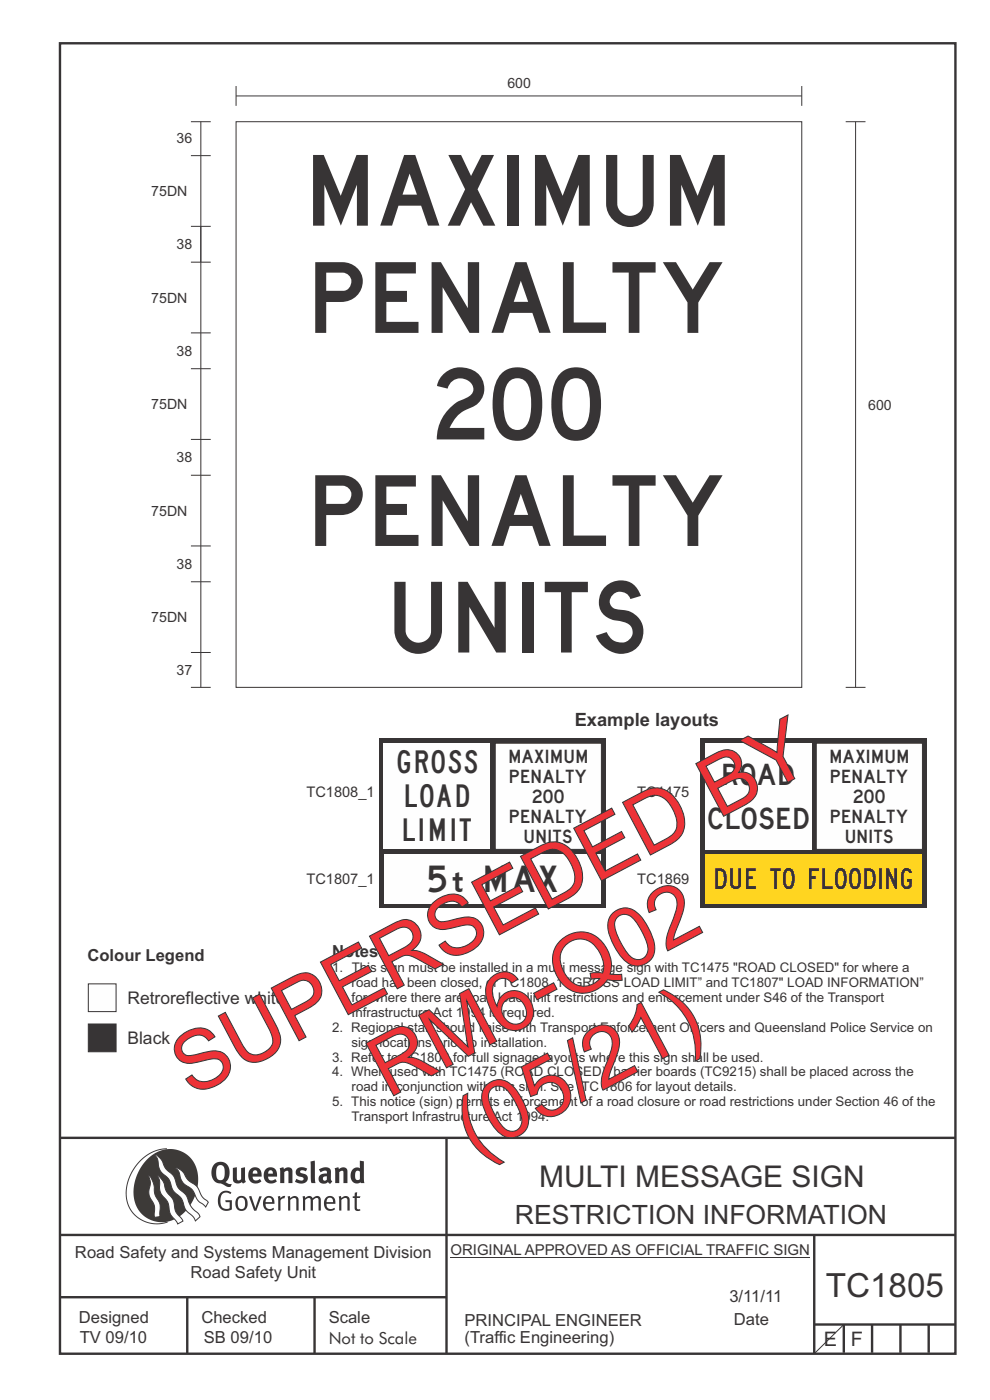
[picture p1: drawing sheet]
<svg xmlns="http://www.w3.org/2000/svg" width="210mm" height="297mm" viewBox="0 0 210 297" stroke-linecap="round" stroke-linejoin="round" font-family="sans-serif">
<defs><g id="words">
<g font-size="17.6" fill="#ed3237">
<text x="40.6" y="232.9" transform="rotate(-28 40.6 232.9)">SUPERSEDED BY</text>
<text x="82.3" y="233.1" transform="rotate(-28 82.3 233.1)">RM6-Q02</text>
<text x="100.6" y="245.7" transform="rotate(-28 100.6 245.7)">(05/21)</text>
</g>
<g font-size="15" fill="#373435">
<text x="66.4" y="47.9">MAXIMUM</text>
<text x="66.9" y="70.6">PENALTY</text>
<text x="92.7" y="93.2">200</text>
<text x="66.9" y="115.8">PENALTY</text>
<text x="83.7" y="138.4">UNITS</text>
</g>
<text font-size="7.1" fill="#373435" x="175.1" y="275.2">TC1805</text>
<text font-size="6.3" fill="#373435" x="114.4" y="251.8">MULTI MESSAGE SIGN</text>
<g font-size="5.6" fill="#373435">
<text x="90.9" y="189.2">5</text>
<text x="103" y="189.2">MAX</text>
<text x="109.2" y="259.6">RESTRICTION INFORMATION</text>
</g>
<g font-size="4.8" fill="#373435">
<text x="84.4" y="164.1">GROSS</text>
<text x="86.1" y="171.3">LOAD</text>
<text x="85.6" y="178.5">LIMIT</text>
</g>
<g font-size="4.5" fill="#373435">
<text x="153.5" y="166.5">ROAD</text>
<text x="150.3" y="175.9">CLOSED</text>
</g>
<text font-size="4.4" fill="#373435" x="151.8" y="188.6">DUE TO FLOODING</text>
<g font-size="4.2" fill="#373435">
<text x="96.1" y="189.3">t</text>
<text x="174.7" y="285.6">E</text>
<text x="180.5" y="285.6">F</text>
</g>
<text font-size="3.9" fill="#373435" x="121.9" y="154">Example layouts</text>
<g font-size="3.7" fill="#373435">
<text x="27" y="213">Retroreflective white</text>
<text x="27" y="221.5">Black</text>
</g>
<g font-size="3.5" fill="#373435">
<text x="18.5" y="203.9">Colour Legend</text>
<text x="70.5" y="203">Notes:</text>
<text x="15.9" y="266.8">Road Safety and Systems Management Division</text>
<text x="40.4" y="271.1">Road Safety Unit</text>
<text x="16.7" y="280.6">Designed</text>
<text x="42.7" y="280.6">Checked</text>
<text x="69.7" y="280.6">Scale</text>
<text x="98.5" y="281.3">PRINCIPAL ENGINEER</text>
<text x="154.7" y="276.2">3/11/11</text>
<text x="155.7" y="281.2">Date</text>
<text x="16.9" y="284.8">TV 09/10</text>
<text x="43.2" y="284.8">SB 09/10</text>
<text x="69.7" y="285.2">Not to Scale</text>
<text x="98.5" y="284.8">(Traffic Engineering)</text>
</g>
<text font-size="3.2" fill="#373435" x="95.5" y="266.3">ORIGINAL APPROVED AS OFFICIAL TRAFFIC SIGN</text>
<g font-size="3.1" fill="#373435">
<text x="65" y="169.2">TC1808_1</text>
<text x="135.2" y="169.2">TC1475</text>
<text x="65" y="187.6">TC1807_1</text>
<text x="135.2" y="187.6">TC1869</text>
</g>
<g font-size="3" fill="#373435">
<text x="107.6" y="18.6">600</text>
<text x="37.5" y="30.3">36</text>
<text x="32.1" y="41.6">75DN</text>
<text x="37.5" y="52.9">38</text>
<text x="32.1" y="64.2">75DN</text>
<text x="37.5" y="75.5">38</text>
<text x="32.1" y="86.8">75DN</text>
<text x="184.2" y="86.9">600</text>
<text x="37.5" y="98.1">38</text>
<text x="32.1" y="109.4">75DN</text>
<text x="37.5" y="120.7">38</text>
<text x="32.1" y="132">75DN</text>
<text x="37.5" y="143.2">37</text>
</g>
<g font-size="2.8" fill="#373435">
<text x="108.1" y="161.8">MAXIMUM</text>
<text x="176.2" y="161.8">MAXIMUM</text>
<text x="108.2" y="166.1">PENALTY</text>
<text x="176.3" y="166.1">PENALTY</text>
<text x="113" y="170.3">200</text>
<text x="181.1" y="170.3">200</text>
<text x="108.2" y="174.6">PENALTY</text>
<text x="111.4" y="178.8">UNITS</text>
<text x="176.3" y="174.6">PENALTY</text>
<text x="179.5" y="178.8">UNITS</text>
<text x="70.5" y="206.3">1. This sign must be installed in a multi message sign with TC1475 &quot;ROAD CLOSED&quot; for where a</text>
<text x="74.6" y="209.4">road has been closed, or TC1808_1 &quot;GROSS LOAD LIMIT” and TC1807&quot; LOAD INFORMATION”</text>
<text x="74.6" y="215.7">Infrastructure Act 1994 is required.</text>
<text x="74.6" y="212.6">for where there are road load limit restrictions and enforcement under S46 of the Transport</text>
<text x="70.5" y="218.9">2. Regional staff should liaise with Transport Enforcement Officers and Queensland Police Service on</text>
<text x="70.5" y="225.2">3. Refer to TC1806 for full signage layouts where this sign shall be used.</text>
<text x="74.5" y="222.1">sign locations prior to installation.</text>
<text x="70.5" y="228.4">4. When used with TC1475 (ROAD CLOSED), barrier boards (TC9215) shall be placed across the</text>
<text x="74.6" y="231.5">road in conjunction with this sign. See TC 1806 for layout details.</text>
<text x="70.5" y="234.7">5. This notice (sign) permits enforcement of a road closure or road restrictions under Section 46 of the</text>
<text x="74.6" y="237.8">Transport Infrastructure Act 1994.</text>
</g>
</g></defs>
<g fill="none" stroke="#373435" stroke-width=".51">
<path d="M12.7 9.2h190v278h-190zM12.7 241.4h190M94.7 241.4v45.8M12.7 262h190M12.7 275.2h82M39.7 275.2v12M66.7 275.2v12M172.7 262.2v25M172.7 281h30M179 281v6M185 281v6M191 281v6"/>
<path d="M197 281v6"/>
</g>
<path d="M95.5 266.7h76.3" fill="none" stroke="#373435" stroke-width=".21"/>
<path d="M35.4 243.7a9.5 9.5 0 0 0-8.6 10.4 6.5 6.5 0 0 0 8.8 5.1" fill="none" stroke="#3d3a38" stroke-width=".21"/>
<path d="M31.3 245.9a6.1 6.1 0 0 1 7.3-1.6 6.1 6.1 0 0 1 3.4 6.6 8.8 8.8 0 0 1-7.2 8.4 6.1 6.1 0 0 1-6.4-7.5 10.5 10.5 0 0 1 2.9-5.9z" fill-rule="evenodd" fill="#3d3a38"/>
<g fill="#fefefe" stroke="#3d3a38" stroke-width=".21">
<path d="M31.6 249.4l.3 .3 .6 1.2 .4 2.5 1 2 .1 2.7-1.2 .2-.1-2.5-.9-1.8-.2-.7 .3-2.4z" fill-rule="evenodd"/>
<path d="M37.1 247.7l.6 .1 .9 .6 1.3 1.9 1.9 1.5 1.1 2.1 1.3 1.2-.6 1-1.6-1.5-1.2-2.2-2-1.5-.5-.9-.4-1.5z" fill-rule="evenodd"/>
<path d="M32.8 244.9l.4 .1 .9 .8 1 2.1 1.7 1.5 .9 2.5 1.7 1.6 1.2 2.5 1.6 1.6 .2 .5-1 .9-.4-.9-1.6-1.5-1-2.4-1.7-1.7-.9-2.4-1.8-1.7-.3-.9-.3-1.6z" fill-rule="evenodd"/>
<path d="M33.4 249.4l.5 .3 .7 1 .7 2 1.5 1.9 .5 2.5 1.4 1.8 .1 .1-1.1 .7-1.6-2.2-.6-2.5-1.4-1.9-.3-1v-1.6z" fill-rule="evenodd"/>
</g>
<g fill="#373435">
<path d="M46.8 253.1l.5-.4 .6-.1 .7 .1 .5 .3-.2 .3-.9-.3-.8 .2-.3 .7-.1 1.1 .1 .6 .3 .5 .5 .3 .6 .1 .4-.2v-1.3h-.8l-.1-.4h1.4v2l-.7 .2-.8 .1-.6-.2-.5-.5-.3-.8-.1-.9 .2-.8z" fill-rule="evenodd"/>
<path d="M50.7 254.3l.7-.2 .5 .5 .1 1.2-.2 .4-.3 .3h-.5l-.4-.4-.2-1.1zM50.4 254l-.5 1.1 .2 1.2 .8 .6 1-.2 .4-.4 .2-.5v-.8l-.2-.7-.3-.4-.5-.2h-.6z" fill-rule="evenodd"/>
<path d="M52.8 253.8l.5-.1 .9 2.6 .8-2.5h.5l-1.1 3h-.5z" fill-rule="evenodd"/>
<path d="M56.6 254.2l.4-.1 .4 .1 .2 .3 .1 .5h-1.4zM56.2 254l-.4 1v.7l.3 .6 .3 .4 .6 .2 1-.3 .2-.1-.2-.3-.6 .3-.7-.2-.3-.2-.1-.6v-.1h1.9l-.2-1.2-.8-.5-.5 .1z" fill-rule="evenodd"/>
<path d="M58.9 253.8l.5-.1 .1 .5 .4-.4 .6-.1-.2 .5-.4 .1-.4 .3v2.2h-.5z" fill-rule="evenodd"/>
<path d="M61 253.8h.5a.24 .24 0 0 0 .1 .3 .24 .24 0 0 0 .3-.2l.8-.2 .6 .5v2.6h-.4l-.1-2.3-.1-.3-.3-.1-.8 .5v2.2h-.5z" fill-rule="evenodd"/>
<path d="M64.2 253.8h.4a.23 .23 0 0 0 .2 .3 .23 .23 0 0 0 .3-.2l.5-.2 .5 .2a.23 .23 0 0 0 .3 .2 .23 .23 0 0 0 .2-.1l.8-.3 .6 .4 .1 2.7h-.5v-2.3l-.1-.3-.3-.1-.8 .5v2.2h-.5v-2.3l-.1-.3h-.3l-.8 .4v2.2h-.4z" fill-rule="evenodd"/>
<path d="M69.5 254.2l.5-.1 .4 .1 .2 .8h-1.3zM69.2 254l-.5 1 .1 .7 .2 .6 .4 .4 .4 .2 1.1-.3 .2-.1-.2-.3-.6 .3-.7-.2-.3-.3v-.6h1.9l-.2-1.2-.4-.3-.5-.2-.5 .1z" fill-rule="evenodd"/>
<path d="M71.8 253.8h.5a.24 .24 0 0 0 .1 .3 .24 .24 0 0 0 .4-.2l.7-.2 .6 .5 .1 2.6h-.5v-2.3l-.1-.3-.4-.1-.8 .5v2.2h-.5z" fill-rule="evenodd"/>
<path d="M75.3 253l.5-.1-.1 .9h.8l-.2 .3h-.6v2.2l.2 .2h.5v.3l-.2 .1-.6-.1-.4-.3v-2.4h-.4v-.3h.4z" fill-rule="evenodd"/>
<path d="M46.2 247.4l.4-.2h.4l.6 .6v1.8l-.2 .5-.4 .2h-.7l-.3-.5-.1-1.6zM45.5 246.9l-.4 .7-.2 .8v1l.3 .9 .7 .6 1 .2 1.6 .7 .4-.1 .3-.5h-.6l-.8-.4 .7-.9 .2-1.5a1.91 1.91 0 0 0-1.1-1.8 1.91 1.91 0 0 0-2.1 .3z" fill-rule="evenodd"/>
<path d="M49.4 247.8l.8-.2 .1 2.5 .1 .2 .3 .1 .4-.3v-2.3l.9-.2v2.6l.2 .5-.7 .3a.39 .39 0 0 0-.7 0h-.8l-.5-.4z" fill-rule="evenodd"/>
<path d="M53.8 248.4l.3-.1h.3l.2 .7h-1zM53.1 248l-.3 .5-.1 .8v.7l.4 .6 .5 .4 .6 .1 .7-.1 .6-.4-.4-.5-.4 .3h-.5l-.4-.1-.2-.4v-.3h1.9l-.1-1-.3-.6-1-.4-.5 .1z" fill-rule="evenodd"/>
<path d="M57.1 248.4l.2-.1h.4l.2 .7h-1zM56.4 248l-.4 .6-.1 .8 .1 .7 .4 .5 .5 .4 .6 .1 .6-.1 .6-.4-.3-.5-.6 .3h-.5l-.4-.6v-.2h1.9l-.1-1-.3-.6-.5-.3-.5-.1-.5 .1z" fill-rule="evenodd"/>
<path d="M59.3 247.8l.8-.2 .1 .4 1-.4 .7 .3 .1 .5v2.6h-.8v-2.3l-.3-.3-.6 .3v2.3h-.9z" fill-rule="evenodd"/>
<path d="M63 248l.9-.4 1.3 .3-.3 .6-.9-.2-.3 .2 .1 .3 1 .3 .4 .4v.8l-.4 .6-1.1 .2-1.1-.4 .3-.6 1 .4 .3-.1 .2-.3-.2-.3-.9-.3-.4-.3-.2-.6z" fill-rule="evenodd"/>
<path d="M68.6 249.7l.7-.2v.8l-.3 .2-.3-.1-.2-.3zM67.6 248.1l.4 .6 .8-.4 .5 .2a.35 .35 0 0 1 0 .5 .35 .35 0 0 1-.5 0l-1 .4-.2 .9 .2 .4 .3 .3h1.1a.49 .49 0 0 1 .8 .2l.5-.6-.3-.4v-1.7l-.2-.5-.4-.3-.6-.1z" fill-rule="evenodd"/>
<path d="M71 247.8l.8-.2 .1 .4 .9-.4 .7 .3 .2 .5v2.6h-.8l-.1-2.3-.2-.3-.6 .3v2.3h-.9z" fill-rule="evenodd"/>
<path d="M75.6 248.5l.3-.1 .4 .2v1.5l-.3 .2h-.4l-.2-.4-.1-.9zM76.3 246.2v1.3a.19 .19 0 0 1 0 .3 .19 .19 0 0 1-.3-.1l-.8 .1-.6 .5-.2 .9 .1 1 .3 .5 .6 .3h.6l.5-.2v.2h.8l-.1-4.6z" fill-rule="evenodd"/>
<path d="M65.9 246.4l.9-.2 .1 4.8h-.8l-.1-.3z" fill-rule="evenodd"/>
</g>
<path d="M18.7 217.2h5.9v5.9h-5.9z" fill-rule="evenodd" fill="#373435" stroke="#373435" stroke-width=".21"/>
<path d="M18.7 208.7h5.9v5.9h-5.9z" fill-rule="evenodd" fill="#fefefe" stroke="#373435" stroke-width=".21"/>
<path d="M179 281l-6.3 6.2" fill="none" stroke="#373435" stroke-width=".21"/>
<path d="M80.6 156.7h48v36h-48z" fill-rule="evenodd" fill="#373435"/>
<path d="M105.1 157.7h22.5v22.5h-22.5z" fill-rule="evenodd" fill="#ed3237"/>
<path d="M81.3 157.7h23v22.4h-23z" fill-rule="evenodd" fill="#fefefe"/>
<path d="M104.1 156.7h1v24h-1z" fill-rule="evenodd" fill="#373435"/>
<path d="M81.6 181.2h46v10.5h-46z" fill-rule="evenodd" fill="#fefefe"/>
<path d="M105.1 157.7h22.5v22.5h-22.5z" fill-rule="evenodd" fill="#fefefe" stroke="#373435" stroke-width=".21"/>
<g fill="#373435">
<path d="M148.7 156.7h48v36h-48z" fill-rule="evenodd"/>
<path d="M172.2 156.7h1v24h-1z" fill-rule="evenodd"/>
</g>
<path d="M173.2 157.7h22.5v22.5h-22.5z" fill-rule="evenodd" fill="#ed3237"/>
<path d="M149.7 181.2h46v10.5h-46z" fill-rule="evenodd" fill="#ffd520"/>
<path d="M173.2 157.7h22.5v22.5h-22.5z" fill-rule="evenodd" fill="#fefefe" stroke="#373435" stroke-width=".21"/>
<path d="M149.7 157.7h22.5v22.5h-22.5z" fill-rule="evenodd" fill="#fefefe"/>
<g fill="none" stroke="#373435" stroke-width=".21">
<path d="M50.1 18.3v4.2M170.1 18.3v4.2M40.5 25.8h4.2M40.5 33h4.2M42.6 25.8v120M50.1 25.8h120v120h-120zM50.1 20.4h120M179.4 25.8h4.2M181.5 25.8v120M40.5 48h4.2M40.5 55.6h4.2M40.5 70.6h4.2"/>
<path d="M40.5 78.2h4.2M40.5 93.2h4.2M40.5 115.8h4.2M40.5 100.8h4.2M40.5 138.4h4.2M40.5 123.4h4.2M40.5 145.8h4.2M179.4 145.8h4.2"/>
</g>
<use href="#words"/>
</svg>
